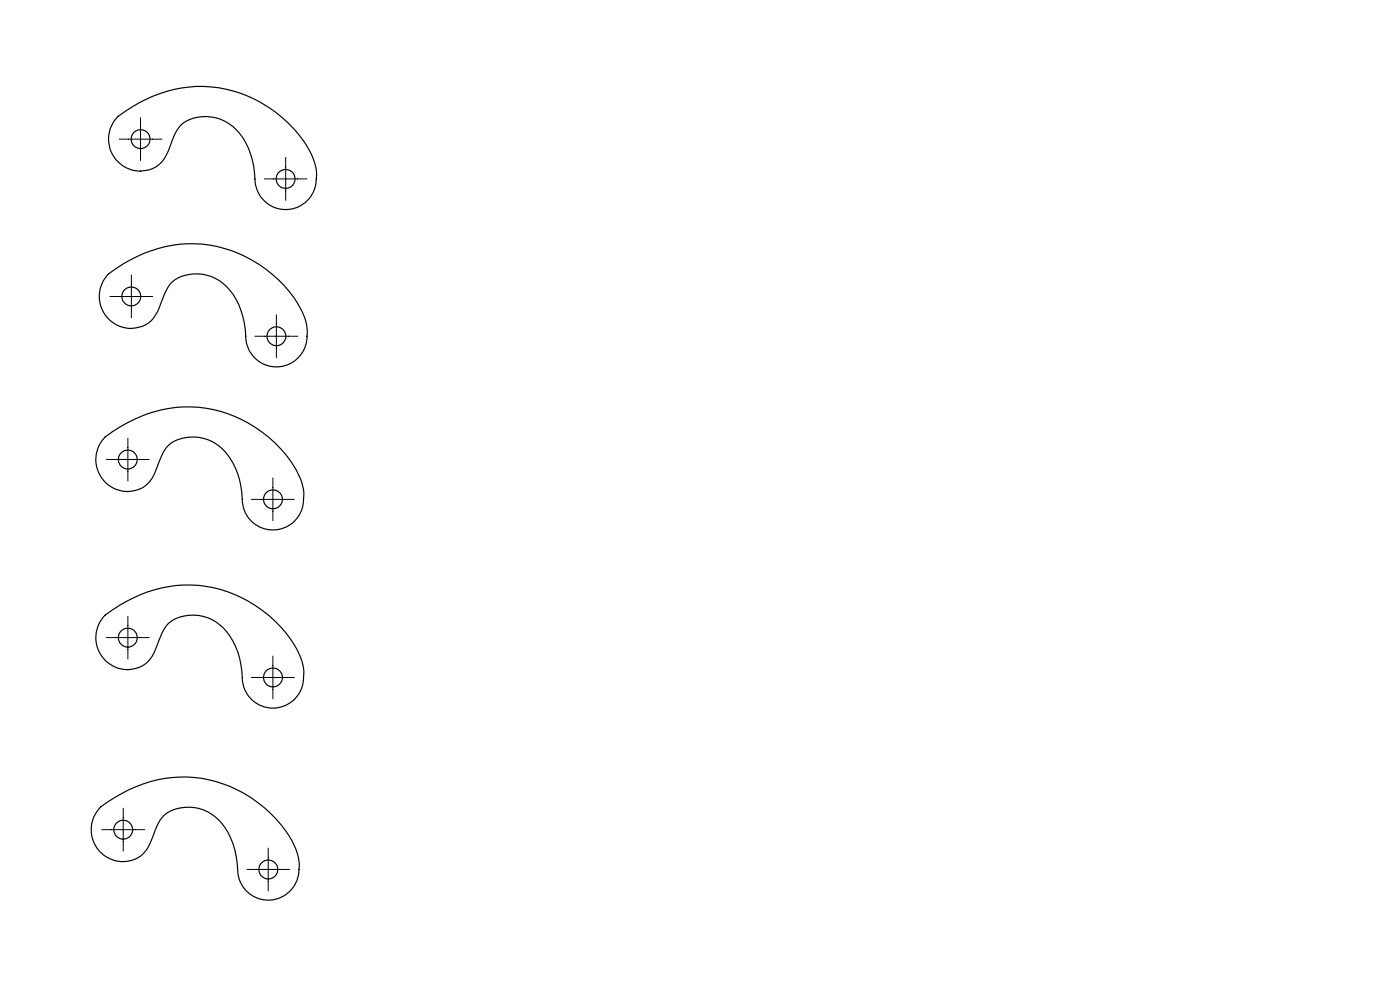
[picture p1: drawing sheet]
<svg xmlns="http://www.w3.org/2000/svg" width="297mm" height="210mm" viewBox="0 0 297 210" stroke-linecap="round" stroke-linejoin="round" font-family="sans-serif">
<g fill="none" stroke="#000" stroke-width=".21">
<path d="M25.3 29.5h9.1M29.8 25v9.1M56.1 38h9M60.6 33.4v9.1M27.9 58.3v9.1M23.3 62.9h9.1M54.1 71.3h9.1M58.6 66.8v9.1M22.6 97.5h9M27.1 92.9v9.1M53.3 105.9h9.1M57.9 101.4v9"/>
<path d="M22.6 135.2h9M27.1 130.7v9.1M57.9 139.2v9M53.3 143.7h9.1M21.6 176h9.1M26.1 171.4v9.1M56.9 179.9v9.1M52.4 184.4h9.1"/>
</g>
<g fill="none" stroke="#000" stroke-width=".25">
<path d="M25 24.7a28.1 28.1 0 0 1 21.4-6.1 27.2 27.2 0 0 1 19.7 14.2 8.5 8.5 0 0 1-.7 9.6 6.5 6.5 0 0 1-7.2 1.6 6.5 6.5 0 0 1-4.1-6 14.9 14.9 0 0 0-4.8-11.2 8.8 8.8 0 0 0-10.8-.4 14.3 14.3 0 0 0-2.8 5.6 6.4 6.4 0 0 1-5.2 4.3 6.4 6.4 0 0 1-6.2-2.9 6.7 6.7 0 0 1 .7-8.7zM22.7 58.4a27.8 27.8 0 0 1 23.3-6.1 27 27 0 0 1 18.5 14.8 8.4 8.4 0 0 1-1.1 8.6 6.5 6.5 0 0 1-7.1 1.7 6.5 6.5 0 0 1-4.2-6.1 14.7 14.7 0 0 0-5.5-11.8 8.7 8.7 0 0 0-10.1 .3 15.1 15.1 0 0 0-2.7 5.5 6.4 6.4 0 0 1-5.3 4.3 6.4 6.4 0 0 1-6.2-2.8 6.8 6.8 0 0 1 .4-8.4zM22.3 92.7a28 28 0 0 1 23-5.8 26.8 26.8 0 0 1 18.5 14.8 8.4 8.4 0 0 1-1.1 8.6 6.5 6.5 0 0 1-7.2 1.7 6.5 6.5 0 0 1-4.1-6.1 14.7 14.7 0 0 0-5.6-11.8 8.7 8.7 0 0 0-10 .3 15.3 15.3 0 0 0-2.8 5.5 6.4 6.4 0 0 1-10.8 2.3 6.8 6.8 0 0 1 .1-9.5zM22.3 130.4a28 28 0 0 1 23-5.7 26.7 26.7 0 0 1 18.5 14.8 8.4 8.4 0 0 1-1.1 8.6 6.5 6.5 0 0 1-7.2 1.6 6.5 6.5 0 0 1-4.1-6 14.7 14.7 0 0 0-5.6-11.8 8.7 8.7 0 0 0-10 .3 15.3 15.3 0 0 0-2.8 5.5 6.4 6.4 0 0 1-10.8 2.2 6.8 6.8 0 0 1 .1-9.5zM21.3 171.2a28.9 28.9 0 0 1 19.8-6.3 27.1 27.1 0 0 1 21.3 14.3 8.4 8.4 0 0 1-.7 9.7 6.5 6.5 0 0 1-7.2 1.6 6.5 6.5 0 0 1-4.1-6.1 15.1 15.1 0 0 0-4.8-11.2 8.8 8.8 0 0 0-10.8-.2 15.3 15.3 0 0 0-2.8 5.4 6.5 6.5 0 0 1-5.2 4.3 6.5 6.5 0 0 1-6.2-2.8 6.9 6.9 0 0 1 .7-8.7z"/>
<circle cx="29.8" cy="29.5" r="2.01"/>
<circle cx="60.6" cy="38" r="2.01"/>
<circle cx="27.8" cy="62.9" r="2"/>
<circle cx="58.6" cy="71.3" r="2"/>
<circle cx="27.1" cy="97.5" r="2"/>
<circle cx="57.9" cy="105.9" r="2"/>
<circle cx="27.1" cy="135.3" r="2"/>
<circle cx="57.9" cy="143.7" r="2"/>
<circle cx="26.1" cy="176" r="2"/>
<circle cx="56.9" cy="184.4" r="2"/>
</g>
</svg>
